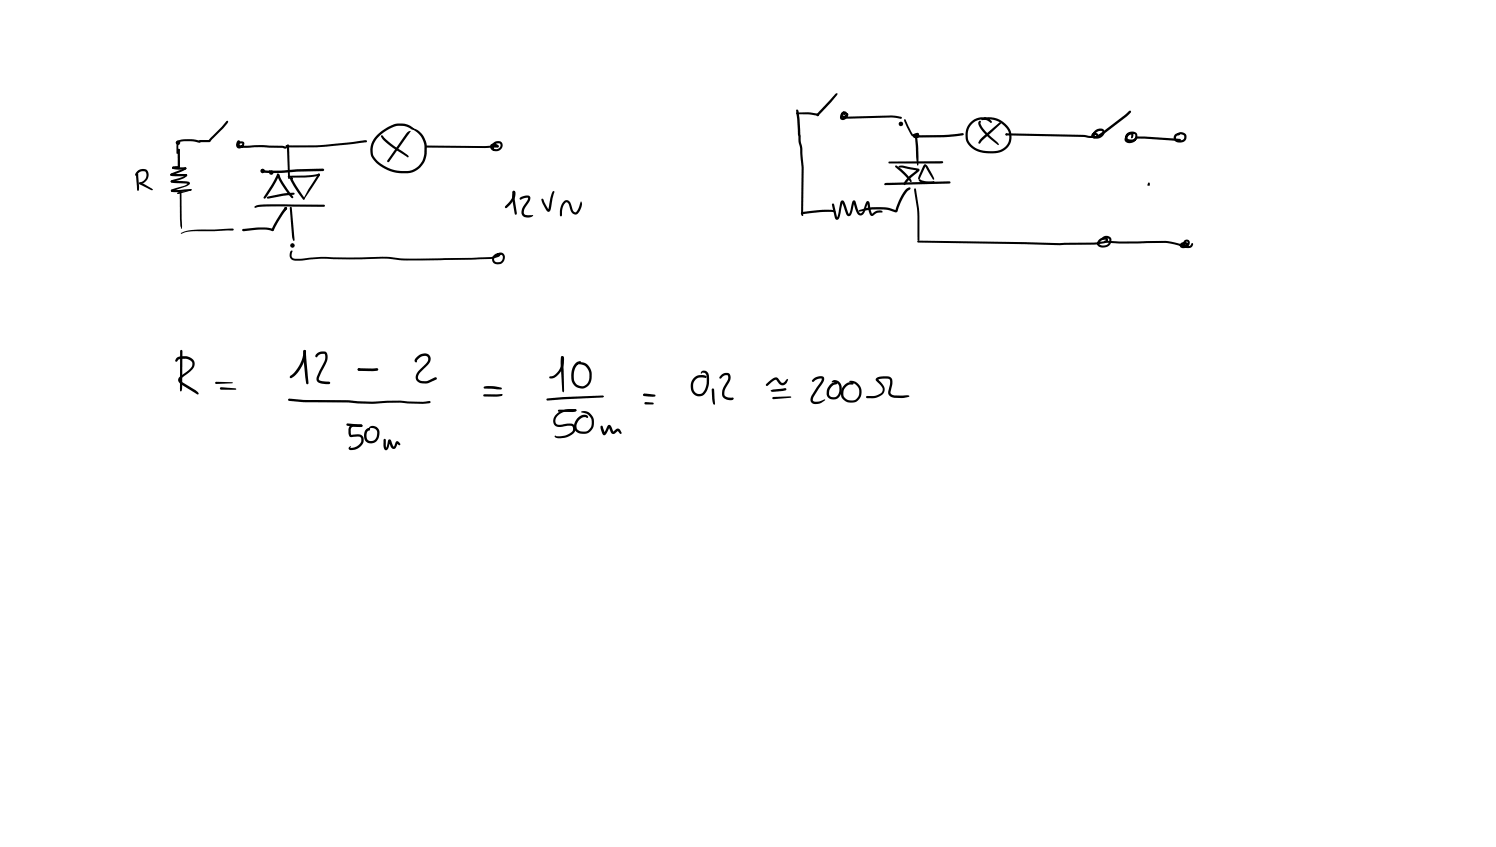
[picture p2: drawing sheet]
<svg xmlns="http://www.w3.org/2000/svg" width="449mm" height="254mm" viewBox="0 0 449 254" stroke-linecap="round" stroke-linejoin="round" font-family="sans-serif">
<g fill="#000">
<path d="M270.1 37l.4-.1v.4l-.5-.1z" fill-rule="evenodd"/>
<path d="M270 36.8h.4l.1 .3-.5 .1z" fill-rule="evenodd"/>
<path d="M53.1 42.8l.1-.2 .3 .2z" fill-rule="evenodd"/>
<path d="M53.3 42.7v.2z" fill-rule="evenodd"/>
<path d="M78.6 51.4h.3z" fill-rule="evenodd"/>
<path d="M87.6 73.5l.3-.1 .2 .2-.5 .1z" fill-rule="evenodd"/>
<path d="M87.6 73.7l.2-.2 .2 .2-.2 .2z" fill-rule="evenodd"/>
<path d="M87.6 73.5h.5l-.3 .6z" fill-rule="evenodd"/>
<circle cx="270.2" cy="37.2" r=".71"/>
<circle cx="270.3" cy="37.1" r=".3"/>
<circle cx="53.4" cy="42.8" r=".71"/>
<circle cx="78.8" cy="51.3" r=".71"/>
<circle cx="81.4" cy="51.7" r=".71"/>
<circle cx="87.7" cy="73.6" r=".71"/>
</g>
<g fill="#000">
<path d="M113 40.6a9.9 9.9 0 0 1 8.4-3.5l1.7 .6 .9 .9-.3 .3-.8-.5a6.7 6.7 0 0 0-7.6 1.2 6.2 6.2 0 0 0-3.3 7.1 10.7 10.7 0 0 0 12.3 4l1.6-1.3a5.5 5.5 0 0 0 1.4-3.4v-2.1a6.9 6.9 0 0 0-3.5-5.2l.2-.2a5.9 5.9 0 0 1 4 5.4 9 9 0 0 1-.7 4.6 6.2 6.2 0 0 1-5.2 3.5 11.2 11.2 0 0 1-10.9-5.5 6.2 6.2 0 0 1 1.8-5.9zM238.9 33.8l3.4-.1 2.9 .3a.41 .41 0 0 1 .5 .5 .41 .41 0 0 1-.6 .3l-.1-.6h.4a.31 .31 0 0 0-.4 .1 .31 .31 0 0 0 .1 .4l-2.3-.4h-3.7l-.3-.2zM250.6 28.1l.4-.2 .2 .3-1.8 2.4-4.1 4.2a.49 .49 0 0 1-.4-.4 .49 .49 0 0 1 .4-.5zM252.9 35.2l1-.2 13.4-.4 3 .4 .2 .3-.3 .3-2.9-.4-14.2 .5-.2-.1zM252.6 33.6a1.08 1.08 0 0 1 1.5 .2 1.08 1.08 0 0 1-.1 1.5l-.2 .3a1.05 1.05 0 0 1-1.6 .2 1.05 1.05 0 0 1 0-1.5 .71 .71 0 0 1 .5-.8 .71 .71 0 0 1 .8 .4l-.2 .7-.3-.5-.4 1.2h.5l.4-.4v-.7l-.4-.1-.2 .6 .5 .1 .7-.8a.9 .9 0 0 1 .1 1 .9 .9 0 0 1-.9 .4 .99 .99 0 0 1-1-.6 .99 .99 0 0 1 .3-1.2zM271.2 35.8l.5 .1 2.1 4.5 .8 .1-.2 .2 .3 .2 .3-.2 .1-.4 .2 .6-.3-.3 .5-.3a.6 .6 0 0 1-.2 1 .6 .6 0 0 1-.8-.6 .68 .68 0 0 1 .4-.8 .68 .68 0 0 1 .9 .4 .68 .68 0 0 1-.4 .8l-.4 .3a.71 .71 0 0 1-1.1-.1 .71 .71 0 0 1 .2-1 .71 .71 0 0 1 1 .2l-.4 .5-1.3-.3-1.5-2.7-.7-1.7zM293.7 36.3h.5l-.1 .6a3.6 3.6 0 0 0 1.3 2.2l4.2 4.2-.2 .2-2-1.5a10 10 0 0 1-4-5zM291 36.7a4.3 4.3 0 0 1 6.5-.1l-.3 .3a4.4 4.4 0 0 0-5.2-.2 4.4 4.4 0 0 0-1.7 5 5.9 5.9 0 0 0 6 3.6 5.7 5.7 0 0 0 5.8-1.9l.2-.4a4.7 4.7 0 0 0-2.2-6.2 7.8 7.8 0 0 0-5.1-.9l-.4 .2-.2-.2 .3-.3a6.7 6.7 0 0 1 8.6 4.5 4.7 4.7 0 0 1-1 4.1 6.4 6.4 0 0 1-6.1 1.8 6.3 6.3 0 0 1-6.5-4.5 5.4 5.4 0 0 1 1.3-4.8zM301.8 40l23.3 .4 1.7 .4 2.1-.1-.7-.2-.2 .3a1.83 1.83 0 0 0 2.7-1.3v-.1a1.72 1.72 0 0 0-2.4 2 .88 .88 0 0 1-.5-1.3 2.13 2.13 0 0 1 3.4-1l.1 .3a2.37 2.37 0 0 1-1.5 2 2.37 2.37 0 0 1-2.4-.4 1.01 1.01 0 0 1 1-1.2 1.01 1.01 0 0 1 .9 1.3l-.5 .3h-1.7l-2-.3-23.2-.5-.3-.3zM41.2 51.3a1.88 1.88 0 0 1 2-.7 1.88 1.88 0 0 1 1.4 1.5 3.1 3.1 0 0 1-2.5 3.2l-.4-.3 .3-.3a1.93 1.93 0 0 0 1.8-1.3 1.93 1.93 0 0 0-.5-2 2 2 0 0 0-2.3 1.2l-.2 .1-.3-.3zM40.9 52h.5l.1 .3 .2 3.9v.8l-.3 .2-.3-.2-.3-4.1zM41.8 54.7h.4l1 .5 2.7 1.7-.5 .1-3.5-1.7z"/>
<path d="M51.2 52.2h4.6l.3 .3-.3 .4h-.5a8.7 8.7 0 0 1-4-.2zM51.3 54.2l4.7 .2a.67 .67 0 0 1 .9 .4 .67 .67 0 0 1-.6 .9l-4.7 1.8-.3-.3 .2-.4 3.8-1.1 1.1-.8v.3l-4.6-.4a.44 .44 0 0 1-.5-.1 .44 .44 0 0 1 0-.5zM51.3 57l5.9-.3 .2 .2-.2 .3-2.3 .3-3.1 .1a.4 .4 0 0 1-.4-.2 .4 .4 0 0 1-.1-.4zM51.7 50.1l3.9 .1 .3 .3-.3 .3h-2.7a1.12 1.12 0 0 1-1.3-.5zM51.6 50.2l.3-.2 .3 .4-.3 .2zM53.2 42.7l.4 .2-.1 3-.3 .2-.3-.2v-2.1l.2-.9 .3 .3-.4-.3zM53.1 42.3l.3-.1a12.3 12.3 0 0 1 6.4-.1l-.2 .2 .4-.3h2.8l.3 .3-.3 .3h-2.8l.3-.1-.6 .3a11.7 11.7 0 0 0-5.4-.3l-.9 .1-.2 .4-.2-.3zM53.4 57.8l.1 .2-.1 .1-.2-.1zM53.2 57.8l.9-.3 .3 .4 .2 10-.2 .7-.3-.7-.1-2.2-.1-7.8h.2l-.7 .2zM51.7 50.1l1.9-.3 .4 .3-.3 .3-1.8 .2-.3-.3zM53.4 44.7h.5l.1 .3v5l-.4 .4-.2-.1v-.4l-.1 .1zM51.2 52.1l4.4-1.9 .3 .3-1.2 .8-3.3 1.4-.3-.3z"/>
<path d="M55.6 52.3h.5v.5l-.5-.1zM51.3 54.2l3.3-1.1 1.2-.9a.56 .56 0 0 1 .3 .7 .56 .56 0 0 1-.6 .4l-4 1.4-.3-.3zM53.3 57.8l3.8-1.1 .3 .1-.1 .4-3.5 .9h-.4l-.2-.1zM57 56.9l.3-.2 .1 .3-.3 .2zM67.9 36.4l.5-.1v.4a15.8 15.8 0 0 1-4.1 4.4l-.6 .6a1.08 1.08 0 0 1-1.1 .8l-.1-.3 .4-.6zM71.3 42.2l.4-.1 .3 .3-.4 .2-.2 1 .3 .3 .7-.2 .3-.7-.7 .1-.1 .3 1.1 .3 5.5-.2 6.2 .2 1.2 .3 .2 .3-.5 .3-.9-.3-9.3-.1a5.8 5.8 0 0 1-3.8-.2 .97 .97 0 0 1 .3-1.6 .97 .97 0 0 1 1.4 .9 1.23 1.23 0 0 1-1.1 1.2 1.23 1.23 0 0 1-1.4-.9zM78.4 50.9h.6v.5l-.6 .1zM78.4 51h.6a39.4 39.4 0 0 0 10-.2l7.9-.2 .3 .3-.3 .4-7.8 .2a31.4 31.4 0 0 1-10.6 .1l-.2-.4zM80.1 59.1l5.2-1.1 2.8-.2 .3 .3-.3 .3-3.2 .3-4.4 .9-.4-.1zM80.6 51.2l.3-.1 .6 .6zM83.1 52.1a.52 .52 0 0 1 .6 .3 .52 .52 0 0 1-.1 .6l-3.3 5.6-.7 .9h-.5v-.4l2.7-4.3zM83.3 52.3l.5 .1a25 25 0 0 0 4.2 6.7l-.3 .4-.3-.2-2.3-3-1.6-2.7z"/>
<path d="M85.8 43.6h9.5l10.3-1 3.8-.5h.6l.1 .3-.3 .3-4.1 .5-11 1h-8.4l-.4-.1zM85.8 43.6h.4v.4h-.4zM85.8 43.6l.5 .1-.1 .3h-.5zM86.1 43.4l.3-.1 .3 .3 .3 9.8-.3 .3-.3-.3zM86.4 52.8l6.4-.2 2.8-.5 .4 .3-.3 .3-1 .2-3.2 .3-4.9 .1-.2-.1zM87.1 53.2h.6l.1 .5h-.5l.4-.2 3.7 5.9-.1 .4h-.4l-2.5-3.5-1.3-2.3zM95.4 52.2l.4-.1 .1 .5-.4 .1zM95.4 52.2l.3-.1a.44 .44 0 0 1 .3 .3 .44 .44 0 0 1-.2 .5l-4.7 7-.1-.2 1.5-3zM114.4 40.6l.4 .1 2.4 2.3 5 3.4 .4 .6-.5 .1-1.8-1.2a14.3 14.3 0 0 1-6-5.1zM122.1 39.7l.2-.2a.41 .41 0 0 1 .4-.3 .41 .41 0 0 1 .4 .3l-6.4 9-.5 .1v-.4zM127.6 43.7l17.9 .1 3.8-.2 .3 .3-.3 .3-3.9 .2-17.6-.1-.3-.4zM147.2 43.3a1.7 1.7 0 0 1 2.4 .6l-.3 .3-.3-.3v.1l-.6-.3-.7 .1v.4l.3 .4a1.25 1.25 0 0 0 1.6 0 1.25 1.25 0 0 0 .4-1.5l-.9-.1-.7 .4-.3 1.1 .4 .4-.2 .3a1.17 1.17 0 0 1-.6-1.9v-.1a1.67 1.67 0 0 1 1.6-.9 1.67 1.67 0 0 1 1.5 1.1 1.9 1.9 0 0 1-1.7 1.9 1.9 1.9 0 0 1-2.1-1.4z"/>
<path d="M153.8 57.4l.3-.2 .4 .4-.1 1.8 .6 4.7-.3 .3-.3-.3-.7-4.3zM155.9 59.3l.5-.3a2.05 2.05 0 0 1 2.6 0l-.1 1.1-1.5 2.5-.3 1.2 .5 .6 2.2 .1a.54 .54 0 0 1-.1 .5 .54 .54 0 0 1-.6 .2h-1.2l-.8-.2a2.21 2.21 0 0 1 0-3.4l1.1-1.5 .2-.8-1.1 .1-1.1 .5-.4-.3zM162.5 59.6l.5 .2 1.6 3.1h-.2l.2-.4a10.9 10.9 0 0 1 1.4-5.2l.3 .3-1.1 5a.79 .79 0 0 1-.7 .9 .79 .79 0 0 1-.8-.8l-1-1.9zM265.4 55l19.4-.6 .3 .3-.3 .3-19.3 .5-.3-.3zM266.6 48.5l16-.2 .3 .4-.3 .3h-.8h-15l-.2-.1zM268.6 49.7h.4l1.3 1a7.7 7.7 0 0 1 3.1 3.7l-.2 .2-.3-.3-1.9-2.1-2.4-2.1zM269.7 49.7a6.2 6.2 0 0 1 3.3 .4l2.5 .5 .3 .5-2.5 2.2-1.7 2-.3 .2-.2-.3a4.6 4.6 0 0 1 1.9-2.6l2.2-1.8 .1 .4-4.7-1-.9 .1-.2-.3zM257.7 63a21.1 21.1 0 0 1 8.6-.7l2.4 .7-.1 .1a14.3 14.3 0 0 1 3.6-6.7l.6-.2 .4 .3a14.5 14.5 0 0 0-4.1 7.1l-.5 .1-2.7-.8a26.2 26.2 0 0 0-8.1 .6l-.3-.2zM273.1 54.2l.3 .2-.1 .1h-.3zM274.1 40.5h8.7l6-.6 .3 .4-.3 .3-5.9 .6h-7.7l-1.1-.2zM274.3 56.6l.2-.1 .3 .3 .9 6.1 .1 9.1-.3 .3-.3-.4-.1-8.4zM274.5 40.5l.2-.1 .4 .3 .3 3.2 .1 5.6-.2 .2-.2-.2-.3-2.3z"/>
<path d="M275.6 53.8l.3-.1a6 6 0 0 0 3.8 .7h.5v.4a5.3 5.3 0 0 1-4.3-.3l-.3-.5zM277 49.6l.3-.2 .3 .4-2 4-.2-.2 .1-.6zM277.2 49.3l.7 .2 .4 .5 1.8 3.2 .1 .5-.2 .2-2.7-4.1zM294.3 41.4l5.5-4.7h.4v.4l-5.4 4.9-.8 1h-.5v-.3zM301.6 40.1l.4-.1 .1 .5-.4 .1zM329.5 40.4l8-6 1.2-1.1h.5v.5l-1.1 1-6.8 5.3-1.6 .9-.3-.3zM329.5 40.5h.5l-.1 .5-.5-.1zM338 40.1a1.89 1.89 0 0 1 3.1 .5 2.1 2.1 0 0 1-1.3 2.2 2.1 2.1 0 0 1-2.5-.8 1.86 1.86 0 0 1 2.6-2l.1 .5a.79 .79 0 0 1-.7 .9v-1a1.2 1.2 0 0 0-1.1 1.8l.4 .1a1.44 1.44 0 0 0 1.5-.4 1.44 1.44 0 0 0 .2-1.7 1.3 1.3 0 0 0-1.5-.1 1.3 1.3 0 0 0-.6 1.4l.6 .3h1l1.1-.8 2.5-.1 10.5 .7 .3 .4-.3 .3-10.5-.7h-2.4a2.01 2.01 0 0 1-3.5-.3l.1-.6zM344.4 54.8l.5 .2-.1 .7-.7-.1zM352.4 40.3l.6-.3a.48 .48 0 0 1 .6 0 .48 .48 0 0 1 .2 .5l-.9 .3-.1 .9a1.31 1.31 0 0 0 1.6 .4 1.31 1.31 0 0 0 .8-1.4l-.9-.4-1.1 .2a.73 .73 0 0 1 .9-.9 1.61 1.61 0 0 1 1.8 1.8 1.61 1.61 0 0 1-2.1 1.3 1.46 1.46 0 0 1-1.6-.7 1.46 1.46 0 0 1 .2-1.7zM54.3 69.9a14 14 0 0 1 7.3-1.1l8.2-.3 .3 .3-.3 .3-12.3 .3-1.7 .2-1.4 .5zM76.5 61.8a6.9 6.9 0 0 1 3.6-.5l17.1 .1 .3 .3-.3 .3-17.1-.1-2.4 .2-1.1 .2-.3-.2z"/>
<path d="M72.7 68.7l4.2-.4 2.9-.1 2.2 .5 .1 .3-.3 .3a10.6 10.6 0 0 0-5.2-.4l-3.6 .4-.3-.1zM85.4 62.2h.6l.1 .3-.7 .8-.2-.3zM85.4 62.2h.6v.6l-2.4 3.5-1.5 2.9h-.6v-.4l.6-1.3zM87 62.1l.2-.1 .3 .3 .9 9.7-.3 .3-.5-1.3zM87.2 75.3h.5l-.2 1.4 .3 .7a6.1 6.1 0 0 0 4.1 0l4.3-.4 8.5 .2 11.3-.2a52.1 52.1 0 0 0 10.6 .5l20.6-.4 2.3-.7 .1 .2h-.5a1.15 1.15 0 0 0-.6 1.8l.6 .2h.8a1.37 1.37 0 0 0 .7-2.1l-.8-.1-.6 .6a.83 .83 0 0 1 0-1 .83 .83 0 0 1 .9-.3 1.61 1.61 0 0 1 1.4 1.2 1.61 1.61 0 0 1-.6 1.7 2.15 2.15 0 0 1-2.8 .3 1.67 1.67 0 0 1-.2-2.2 1.67 1.67 0 0 1 2.2-.4 .8 .8 0 0 1-.8 .8l-2.1 .6-20.6 .4a50.3 50.3 0 0 1-10.6-.5l-11.3 .2-8.4-.2-4.3 .4a6.2 6.2 0 0 1-4.5-.2l-.3-.2a2.08 2.08 0 0 1 0-2.3zM153.9 57.3l.3-.1a2.02 2.02 0 0 1-.2 2.9l-2 2.2h-.5v-.5l.9-.8a3.5 3.5 0 0 0 1.5-3.2zM169.1 60.4l.5-.3 .6-.1a1.78 1.78 0 0 1 1.2 1.6l.5 1.7 .8 .4 .7-.9 .5-1.6a.46 .46 0 0 1 .1-.5 .46 .46 0 0 1 .4-.2 3.9 3.9 0 0 1-1.4 3.8 1.54 1.54 0 0 1-1.9-1.3l-.6-1.9-.4-.4-.4 .1a3.8 3.8 0 0 0-1.1 2.6v1.2l-.3 .3-.4-.3 .1-2 .5-1.3zM238.9 32.9h.3l.3 .3 .3 2.4 .4 6.6 .5 2.2 .4 5.7-.2 14.4-.2 .3-.3-.3-.1-.5 .1-13.7-.4-5.9-.5-2zM240.3 63.7l.5 .1-.1 .3h-.4zM240.2 63.9l.3-.3 .3 .4-.3 .2zM249.6 61.1l.3-.1 .3 .3 .9 4 1-4.6a.66 .66 0 0 1 .7-.6 .66 .66 0 0 1 .6 .7l1.2 3.4 1.2-3.9a.51 .51 0 0 1 .6-.2 .51 .51 0 0 1 .3 .6l.8 2.4 .7 .9 .6-.6 1-2.7a.58 .58 0 0 1 .7-.4 .58 .58 0 0 1 .4 .7l.6 3.2 1.6-1 1.1-.1 .6 .4-.2 .2-1.6 .2-1.1 .7a.7 .7 0 0 1-1.1-.5l-.7-3.2h.3l-.7 1.8a1.89 1.89 0 0 1-1.7 1.9 2.11 2.11 0 0 1-1.5-2l-.5-1.9h.3l-.8 3.1a.88 .88 0 0 1-.7 1 .88 .88 0 0 1-1-.7l-1.2-3.4h.2l-.9 4.2a.75 .75 0 0 1-.5 .9 .75 .75 0 0 1-.9-.3zM240.4 63.7l.1-.1a33 33 0 0 1 9.9-.5l.2 .3-.3 .3a35.2 35.2 0 0 0-9.5 .5l-.5-.1z"/>
<path d="M275.2 72.2l42.5 .7 11.1-.2 2.5-.4 .4-.2v-.2a1.23 1.23 0 0 0-1.4 .1 1.23 1.23 0 0 0-.4 1.4l.7 .2 1.1-.1 .6-.3 .4-.5 .1-.9-.3-.2-.9-.2-.8 .4-.2-.2a1.47 1.47 0 0 1 1.5-.9 1.47 1.47 0 0 1 1.3 1.3l-.1 .7a2.49 2.49 0 0 1-3.7 1.2 1.7 1.7 0 0 1-.1-2 1.7 1.7 0 0 1 1.9-.7 .88 .88 0 0 1 1 .9 .88 .88 0 0 1-1.1 .8l-3.2 .5-10.4 .1-42.3-.8-.3-.2zM331.3 72.3l4.8 .1 13.5-.2 4.7 1h1.7l-1.3 .1-.2 .2 .1 .3a1.07 1.07 0 0 0 1.3-.1 1.07 1.07 0 0 0 .3-1.2h-.5l-.2 .5v.5l.4 .2h1l.7-.8a.95 .95 0 0 1-.7 1.5h-1a1.19 1.19 0 0 1-1-1.7 1.19 1.19 0 0 1 1.9-.4l.1 .7a1.68 1.68 0 0 1-1.3 1.3 1.68 1.68 0 0 1-1.7-.6l.3-.7a1.53 1.53 0 0 1 2.3 .3 1.19 1.19 0 0 1-1.5 .6l-5.4-1.1-13.8 .2-4.3-.2-.3-.3zM331.3 72.3l.3-.1 .2 .5-.4 .1zM53 107.3a3.9 3.9 0 0 1 5.2 1 2.77 2.77 0 0 1-1.4 3.3l-2.5 1.9-.1 .5 .6 .7 3.9 2.4 .8 .7v.4h-.4l-5-3.1a1.24 1.24 0 0 1-.2-2.1l2.3-1.7a2.31 2.31 0 0 0 1.4-2.6 2.39 2.39 0 0 0-2.1-1.1l-1.8 .2-.8 .7-.4-.3zM54.1 105h.5l.1 .3-.1 11-.4 1.1-.2-.2v-.7zM64.6 114.6h5.1l.2 .2-.2 .1-4.9 .3-.2-.1zM66 116.2l4.7 .3 .2 .2-.2 .2h-4.4l-.4-.4zM86.5 119.6l5 .3 12.9 .1 7.1 .5 8.6-.4 6.6 .4 2.1-.3 .4 .4-.3 .3-2.2 .2-6.6-.4-8.6 .4-7.1-.4-13.5-.1-4.2-.4-.2-.1zM91.1 105a.72 .72 0 0 1 .7 .4 .72 .72 0 0 1 0 .8 10.4 10.4 0 0 1-4.5 7.2l-.4-.3a11.2 11.2 0 0 0 4.2-8.1zM91.1 105l.3-.1 .4 .4 .7 9.6-.3 .3-.4-.3-.2-1.9-.6-5.6zM94.9 106.1a2.29 2.29 0 0 1 3.2-.2 4.5 4.5 0 0 1-.8 4.1l-1.6 3.3-.1 .5 1.1 .5 2 .1 .4 .4-.1 .3a5.8 5.8 0 0 1-3.4-.4l-.3-.2a1.37 1.37 0 0 1-.3-1.5l1.9-3.9a2.86 2.86 0 0 0 .5-3h-.1a2.12 2.12 0 0 0-2 .7l-.2 .3a.49 .49 0 0 1-.5-.4 .49 .49 0 0 1 .3-.6zM107.4 110.5l5.7-.1 .4 .4a1.09 1.09 0 0 1-1.4 .5l-4.5-.1-.3-.4z"/>
<path d="M107.4 110.5l.3-.1 .4 .2v.5h-.7zM125 107.1a2.5 2.5 0 0 1 4-.3 2.49 2.49 0 0 1-1.1 3.1l-1.9 1.8a1.36 1.36 0 0 0-.7 1.3 1.36 1.36 0 0 0 .9 1.2l1.9 .1 2.5-1.2 .5 .4-.3 .4-2.4 1-1.8 .1a2.02 2.02 0 0 1-1.9-1.5 2.02 2.02 0 0 1 .8-2.2l1.6-1.6a2.39 2.39 0 0 0 1.3-2.3l-.6-.7a2.8 2.8 0 0 0-2.7 1.4l-.1 .5-.2 .1-.4-.5zM145 118.3l5.5-.2 .3 .3-.3 .3-1.3 .2h-3.9l-.4-.3zM145.1 116l1.2-.2h1.8l2.2 .4 .2 .3-.2 .3-4.9-.3-.3-.1zM164 119.6l4.9-.5 11.9-.5 .4 .3-.4 .3-16.6 .9-.2-.1zM168.4 106.9h.6a5.4 5.4 0 0 1-3.6 6.6l-.6-.1v-.4a4.8 4.8 0 0 0 3.6-5.5zM168.4 106.9l.3-.1 .3 .4 .2 10-.2 .4-.4-.3-.4-7.7zM172.6 109l.7-.5 .9-.1 .1 .2-.2 .4-.5 .2a4.6 4.6 0 0 0-.6 6.1 2.34 2.34 0 0 0 2.7 .2 2.34 2.34 0 0 0 1.1-2.4 3.7 3.7 0 0 0-1.2-3.3h-.1a3.2 3.2 0 0 0-2.4-.5l-.2-.1a2.64 2.64 0 0 1 4.2 1.5 5.5 5.5 0 0 1 .3 3.3 3.1 3.1 0 0 1-3.8 2.4 3.1 3.1 0 0 1-2.2-3.8l.3-2.1zM193.1 118.1l3.2 .2 .3 .3-.1 .3-.7 .1-2.5-.2-.4-.4zM208.1 113.3a3.3 3.3 0 0 1 3.7-.5v.5h-.4l-.2-.2 .2 .2a2.59 2.59 0 0 0-3.4 1.5 2.59 2.59 0 0 0 1.5 3.3 1.89 1.89 0 0 0 2.1-1.7l.3-1.2 .1-1.6-.1-1.1-.5-.6a.73 .73 0 0 0-1.1 .2 .99 .99 0 0 1 .8-1 .99 .99 0 0 1 1.1 .5l.3 .6a8.6 8.6 0 0 1-.4 4.8 2.55 2.55 0 0 1-3.1 1.8 2.55 2.55 0 0 1-1.8-3.1l.2-1.4zM213.6 116.6l.2-.1 .4 .3 .3 4.3-.3 .3-.3-.2-.3-1.3zM216.3 112.5a1.58 1.58 0 0 1 1.5-.8 1.58 1.58 0 0 1 1.3 1l-.1 1.3-1.5 2.7-.2 1.5a1.11 1.11 0 0 0 1.3 1l1.4 .1-.1 .6-.6 .1a2.75 2.75 0 0 1-2.5-1 3.5 3.5 0 0 1 .3-2.9l.5-1a2.13 2.13 0 0 0 .7-2.5l-.1-.1a1.61 1.61 0 0 0-1.5 .6l-.4 .4h-.5v-.4z"/>
<path d="M229.8 115.2l1.8-1.5a1.2 1.2 0 0 1 2.1 .2l.5 .7 .6 .2 1.4-1.2 .2 .3-.4 .8a1.4 1.4 0 0 1-2.3 .4l-1-1.2-1 .5-1.4 1.3h-.5zM231.3 117l4.2-.6 .4 .3-.3 .4-.6 .1-3 .3-.7-.1-.2-.2zM231.7 119.1l5.5-.2 .2 .2-.2 .2-5.2 .4-.3-.1zM244 113.6a2.47 2.47 0 0 1 3.2-.4v.7l-.3 .8-2.9 4.4a.91 .91 0 0 0 0 1.2l1.5 .1 1.9-.7 .1 .2-1.4 1-1.7 .3a1.47 1.47 0 0 1-1.3-1 1.47 1.47 0 0 1 .3-1.5l2.8-4.2 .4-1-1.5 .2-1.2 .9-.4-.4zM249.6 114.3a1.95 1.95 0 0 1 2.9 1.8 3.4 3.4 0 0 1-1.3 3.4 2.15 2.15 0 0 1-2.7-.2 2.15 2.15 0 0 1-.3-2.8l1.3-1.5 .7-.4 .8 .1 .1 .4-.8 .3a2.31 2.31 0 0 0-1.1 3.6h.1a1.63 1.63 0 0 0 2.3-1l.2-.8-.1-1.5a1.61 1.61 0 0 0-2.1-1l-.2-.1zM253.3 115.4l1.3-.7 1.3 .1v.5h-.8a2.45 2.45 0 0 0-2 3.5 2.45 2.45 0 0 0 4 .6 3 3 0 0 0 .4-3.1 3 3 0 0 0-2.7-1.8l-.1-.1a3.2 3.2 0 0 1 3.7 2.3 3.2 3.2 0 0 1-2 3.9 3.2 3.2 0 0 1-4.1-1.7 3.5 3.5 0 0 1 1-3.5zM262.8 113.4a5.3 5.3 0 0 1 4.4-.2 2.49 2.49 0 0 1 .3 2.8l-.4 1.8 .5 .6 .8 .2 3.7-.1 .5 .1 .2 .2-.2 .2a9.7 9.7 0 0 1-4.7 .2 1.59 1.59 0 0 1-1.5-1.8l.4-1.6a1.76 1.76 0 0 0-.1-2.1 4 4 0 0 0-3 0l-.4 .2v-.2l.5 .5a2.9 2.9 0 0 1 1.4 3.3 4 4 0 0 1-3.4 1.9h-1.7l-.3-.3 .3-.4 1.7 .1a2.69 2.69 0 0 0 3-2.1l-.5-1-1.6-1.6zM104 127.1l4.6 .3a.6 .6 0 0 1-.2 .6 .6 .6 0 0 1-.7 .1l-3.5-.4-.3-.4zM105 127.7l1-.4h2.5l.3 .4-.4 .4-2.3-.1-.5 .1-.3 .4v1.9l1.9-.2a1.54 1.54 0 0 1 1.9 1.4 3.5 3.5 0 0 1-4.3 3.3 .53 .53 0 0 1-.2-.7 .53 .53 0 0 1 .7-.3l-.2 .5a3.7 3.7 0 0 0 3.2-1.8l.1-1.1-.4-.5-2.4 .1a1.03 1.03 0 0 1-1.1-1.5l.1-1.2zM109.8 128.7l.3-.2a.39 .39 0 0 1 .6-.1 .39 .39 0 0 1 0 .6 1.73 1.73 0 0 0-.8 1.9 1.73 1.73 0 0 0 1.6 1.4 1.69 1.69 0 0 0 1.5-1.5v-1.7a1.7 1.7 0 0 0-2-.7l-.3-.2a1.9 1.9 0 0 1 2.1-.2 1.9 1.9 0 0 1 1 1.8 2.96 2.96 0 0 1-1.5 2.9 2.21 2.21 0 0 1-2.5-.3 2.21 2.21 0 0 1-.5-2.5zM115.1 131.7h.5l.1 .2 .2 2.5h-.2l.6-1.9a.55 .55 0 0 1 .4-.7 .55 .55 0 0 1 .7 .5l.7 1.7 .9-1.7a.93 .93 0 0 1 1 1.1h-.4l-.6-.4 .3-.1-.5 1.2a.87 .87 0 0 1-.9 .5 .87 .87 0 0 1-.8-.8l-.5-1.4h.4l-.3 1.4a.89 .89 0 0 1-.4 .9 .89 .89 0 0 1-.9 .1l-.4-1zM167.4 122.9l5-.1-.1 .1 .3-.2 .3 .3-.3 .4-1 .2-4-.1-.3-.3z"/>
<path d="M166.9 124.2a5.7 5.7 0 0 1 3.8-1.5h1.9l.3 .3-.3 .3h-1.9a3.8 3.8 0 0 0-4.1 3.1l.4 .8a2.43 2.43 0 0 0 2 0l2-.2a1.64 1.64 0 0 1 1.6 1.1 1.64 1.64 0 0 1-.6 1.9 5.9 5.9 0 0 1-5.2 1.3l-.5-.5 .2-.2 .5 .2a5.7 5.7 0 0 0 4.6-1.3l.3-.8-.3-.9-1.3-.1-1.1 .2a2.2 2.2 0 0 1-3.1-.8 2.6 2.6 0 0 1 .8-2.9zM174.5 123.4a3.1 3.1 0 0 1 3.7 3 3.4 3.4 0 0 1-1.7 3.4 2.9 2.9 0 0 1-4.3-1.6 3.1 3.1 0 0 1 4-3.5l.2 .6-.7-.2a2.61 2.61 0 0 0-2.4 3.8 2.5 2.5 0 0 0 2.7 .4 2.5 2.5 0 0 0 1.5-2.2v-.7a2.91 2.91 0 0 0-3-2.7l-.2-.2zM180.2 127.7a.76 .76 0 0 1 .8 1l.4 1.2-.3-.1 1-1.9a.71 .71 0 0 1 .9-.5 .71 .71 0 0 1 .5 .9l.5 1.1 .6-.6a.83 .83 0 0 1 1.5 .2l.4 .8-.1 .3-.5-.1-.6-.7-.8 .6a.79 .79 0 0 1-1.3-.3l-.6-1.5h.3l-1.3 2.3a.63 .63 0 0 1-.7 0 .63 .63 0 0 1-.3-.5l-.5-1.5zM193.4 120.7h2.4l.3 .3-.3 .3h-2.2l-.3-.4z"/>
<circle cx="51.4" cy="52.4" r=".33"/>
<circle cx="51.6" cy="57.2" r=".31"/>
<circle cx="53.6" cy="44.9" r=".33"/>
<circle cx="55.6" cy="50.5" r=".32"/>
<circle cx="78.6" cy="51.2" r=".35"/>
<circle cx="83.5" cy="52.5" r=".32"/>
<circle cx="154.1" cy="57.6" r=".38"/>
<circle cx="329.7" cy="40.7" r=".34"/>
<circle cx="85.7" cy="62.5" r=".41"/>
<circle cx="168.7" cy="107.2" r=".39"/>
<circle cx="193.3" cy="118.4" r=".34"/>
<circle cx="110.7" cy="128.7" r=".33"/>
</g>
</svg>
